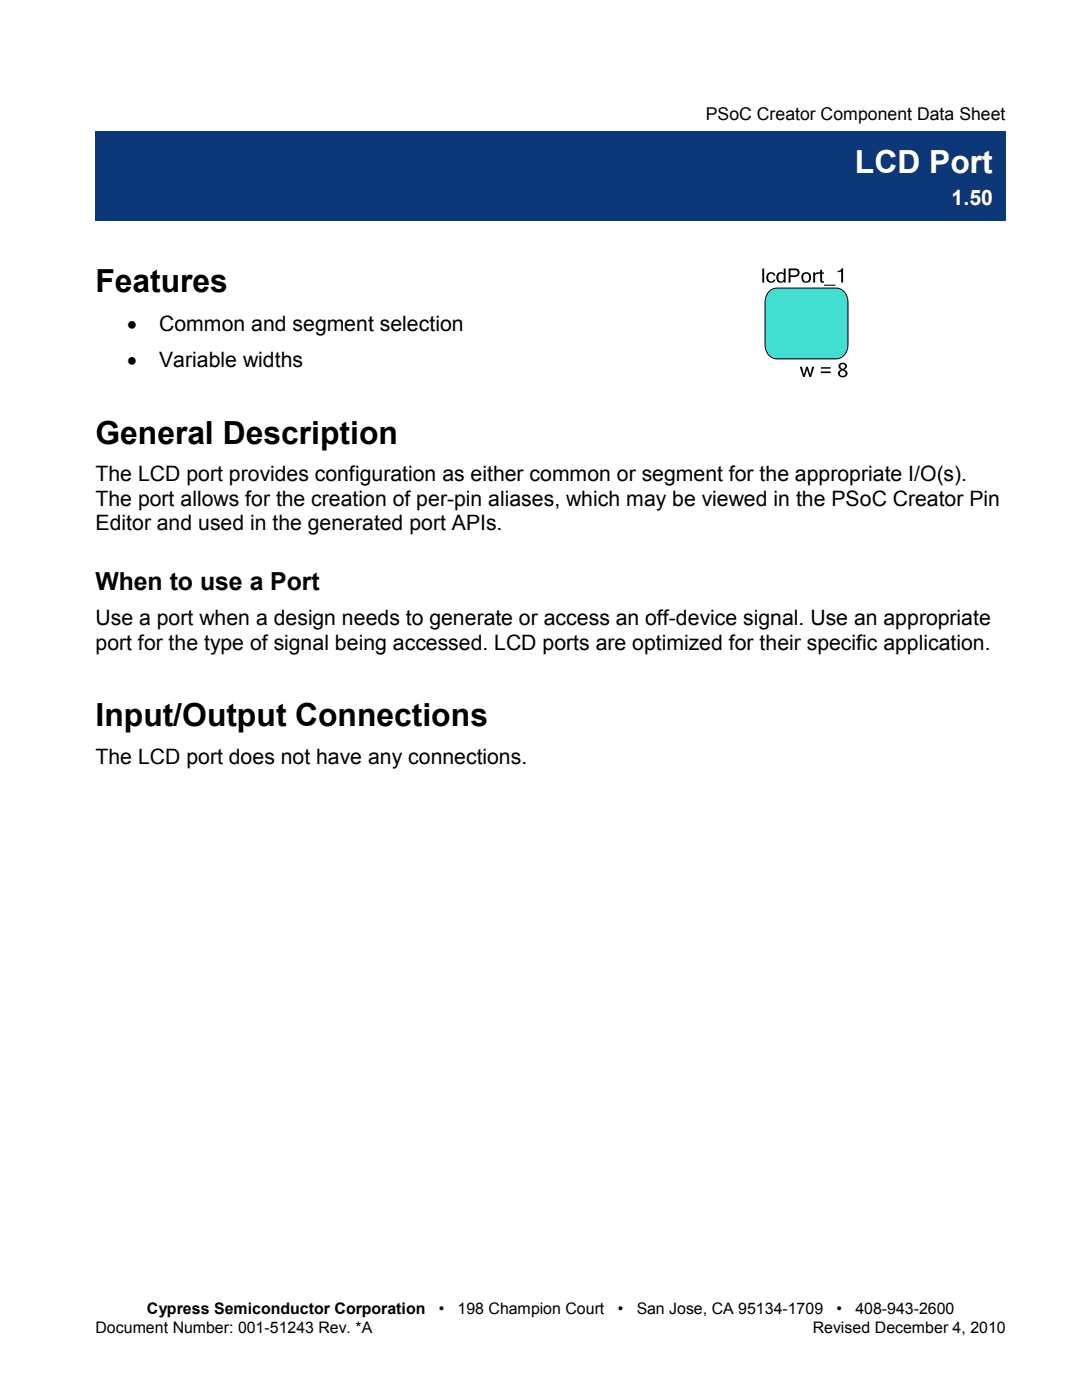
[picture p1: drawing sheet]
<svg xmlns="http://www.w3.org/2000/svg" width="216mm" height="279mm" viewBox="0 0 216 279" stroke-linecap="round" stroke-linejoin="round" font-family="sans-serif">
<defs><g id="words">
<text font-size="6.3" fill="#fff" x="170.6" y="34.5">LCD Port</text>
<g font-size="6.3">
<text x="19" y="58.3">Features</text>
<text x="19" y="88.6">General Description</text>
<text x="19" y="144.9">Input/Output Connections</text>
</g>
<text font-size="5" x="19" y="117.7">When to use a Port</text>
<text font-size="4.2" fill="#fff" x="189.9" y="40.9">1.50</text>
<g font-size="4.2">
<text x="25.4" y="66">•</text>
<text x="31.7" y="66">Common and segment selection</text>
<text x="25.4" y="73.3">•</text>
<text x="31.8" y="73.3">Variable widths</text>
<text x="19" y="96.1">The LCD port provides configuration as either common or segment for the appropriate I/O(s).</text>
<text x="19.1" y="100.9">The port allows for the creation of per-pin aliases, which may be viewed in the PSoC Creator Pin</text>
<text x="19.1" y="105.8">Editor and used in the generated port APIs.</text>
<text x="19" y="124.8">Use a port when a design needs to generate or access an off-device signal. Use an appropriate</text>
<text x="19.1" y="129.7">port for the type of signal being accessed. LCD ports are optimized for their specific application.</text>
<text x="19" y="152.4">The LCD port does not have any connections.</text>
</g>
<text font-size="3.5" x="140.8" y="23.9">PSoC Creator Component Data Sheet</text>
<g font-size="3.2">
<text x="29.3" y="262.3">Cypress Semiconductor Corporation</text>
<text x="87.6" y="262.3">•</text>
<text x="91.3" y="262.3">198 Champion Court</text>
<text x="123.3" y="262.3">•</text>
<text x="127" y="262.3">San Jose, CA 95134-1709</text>
<text x="166.9" y="262.3">•</text>
<text x="170.7" y="262.3">408-943-2600</text>
<text x="19" y="266">Document Number: 001-51243 Rev. *A</text>
<text x="162.2" y="266">Revised December 4, 2010</text>
</g>
</g></defs>
<path d="M19 26.1h181.7v17.8h-181.7z" fill="#0c387a"/>
<path d="M153.5 58.1l1-.5 .5-.1h11.8a2.6 2.6 0 0 1 2.4 2.8v8.5a2.67 2.67 0 0 1-2.4 2.8h-11.8a2.6 2.6 0 0 1-2.3-2.8v-8.5a3.1 3.1 0 0 1 .8-2.2z" fill-rule="evenodd" fill="#40dfd1"/>
<path d="M153.5 58.1l1-.5 .5-.1h11.8a2.6 2.6 0 0 1 2.4 2.8v8.5a2.67 2.67 0 0 1-2.4 2.8h-11.8a2.6 2.6 0 0 1-2.3-2.8v-8.5a3.1 3.1 0 0 1 .8-2.2z" fill="none" stroke="#000" stroke-width=".2"/>
<g fill="#000">
<path d="M152.1 53.6h.4v2.8h-.4zM153.2 54.6a.91 .91 0 0 1 1.5 .4h-.4a.56 .56 0 0 0-.7-.4 .56 .56 0 0 0-.3 .8 .57 .57 0 0 0 .3 .7 .57 .57 0 0 0 .7-.3h.4a.97 .97 0 0 1-1.2 .6 .97 .97 0 0 1-.6-1.3zM155.5 54.7a.94 .94 0 0 0 .3 1.5l.6-.4v-.9l-.4-.3zM155.2 54.6l.6-.3 .6 .2v-.9h.4v2.8h-.4v-.3a.9 .9 0 0 1-1.2 .1 .9 .9 0 0 1-.3-1.1zM157.4 53.6h1.1a.88 .88 0 0 1 1.1 .8 .88 .88 0 0 1-1.1 .9h-.8v1.1h-.3zM157.7 53.9v1h.8a.54 .54 0 0 0 .7-.5 .54 .54 0 0 0-.7-.5zM159.8 55.4a1.05 1.05 0 0 1 2.1 0 1.05 1.05 0 0 1-2.1 0zM160.4 54.8a.76 .76 0 0 0-.1 .9 .76 .76 0 0 0 .9 .4 .77 .77 0 0 0 .3-1 .77 .77 0 0 0-.9-.4zM162.3 54.4h.3v.3l.4-.3 .4-.1v.4h-.5l-.3 .2v1.5h-.3zM163.7 53.8h.3v.6h.4v.3h-.4v1.1l.1 .3h.3v.3a.52 .52 0 0 1-.6 0 .52 .52 0 0 1-.1-.6v-1.1h-.3v-.3h.3zM164.4 56.8h2.3v.2h-2.3zM167.1 54.1a.7 .7 0 0 0 .8-.5h.3v2.8h-.3v-2.2l-.8 .1z" fill-rule="evenodd"/>
<path d="M159.6 73.2h.4l.4 1.6 .5-1.6h.3l.5 1.6 .4-1.6h.4l-.7 2h-.3l-.5-1.5-.4 1.5h-.4zM163.8 73.3h1.9v.3h-1.9zM163.8 74.1h1.9v.4h-1.9zM167.6 72.6a.79 .79 0 0 1 1-.1 .79 .79 0 0 1 .2 1.1l-.3 .2a.78 .78 0 0 1 .6 .9 .78 .78 0 0 1-1 .6 .78 .78 0 0 1-.9-.6 .78 .78 0 0 1 .6-.9 .71 .71 0 0 1-.2-1.2zM167.7 73.1a.49 .49 0 0 0 .9 0 .49 .49 0 0 0-.9 0zM167.6 74.5a.56 .56 0 0 0 1.1 0 .56 .56 0 0 0-1.1 0z" fill-rule="evenodd"/>
</g>
<use href="#words"/>
</svg>
